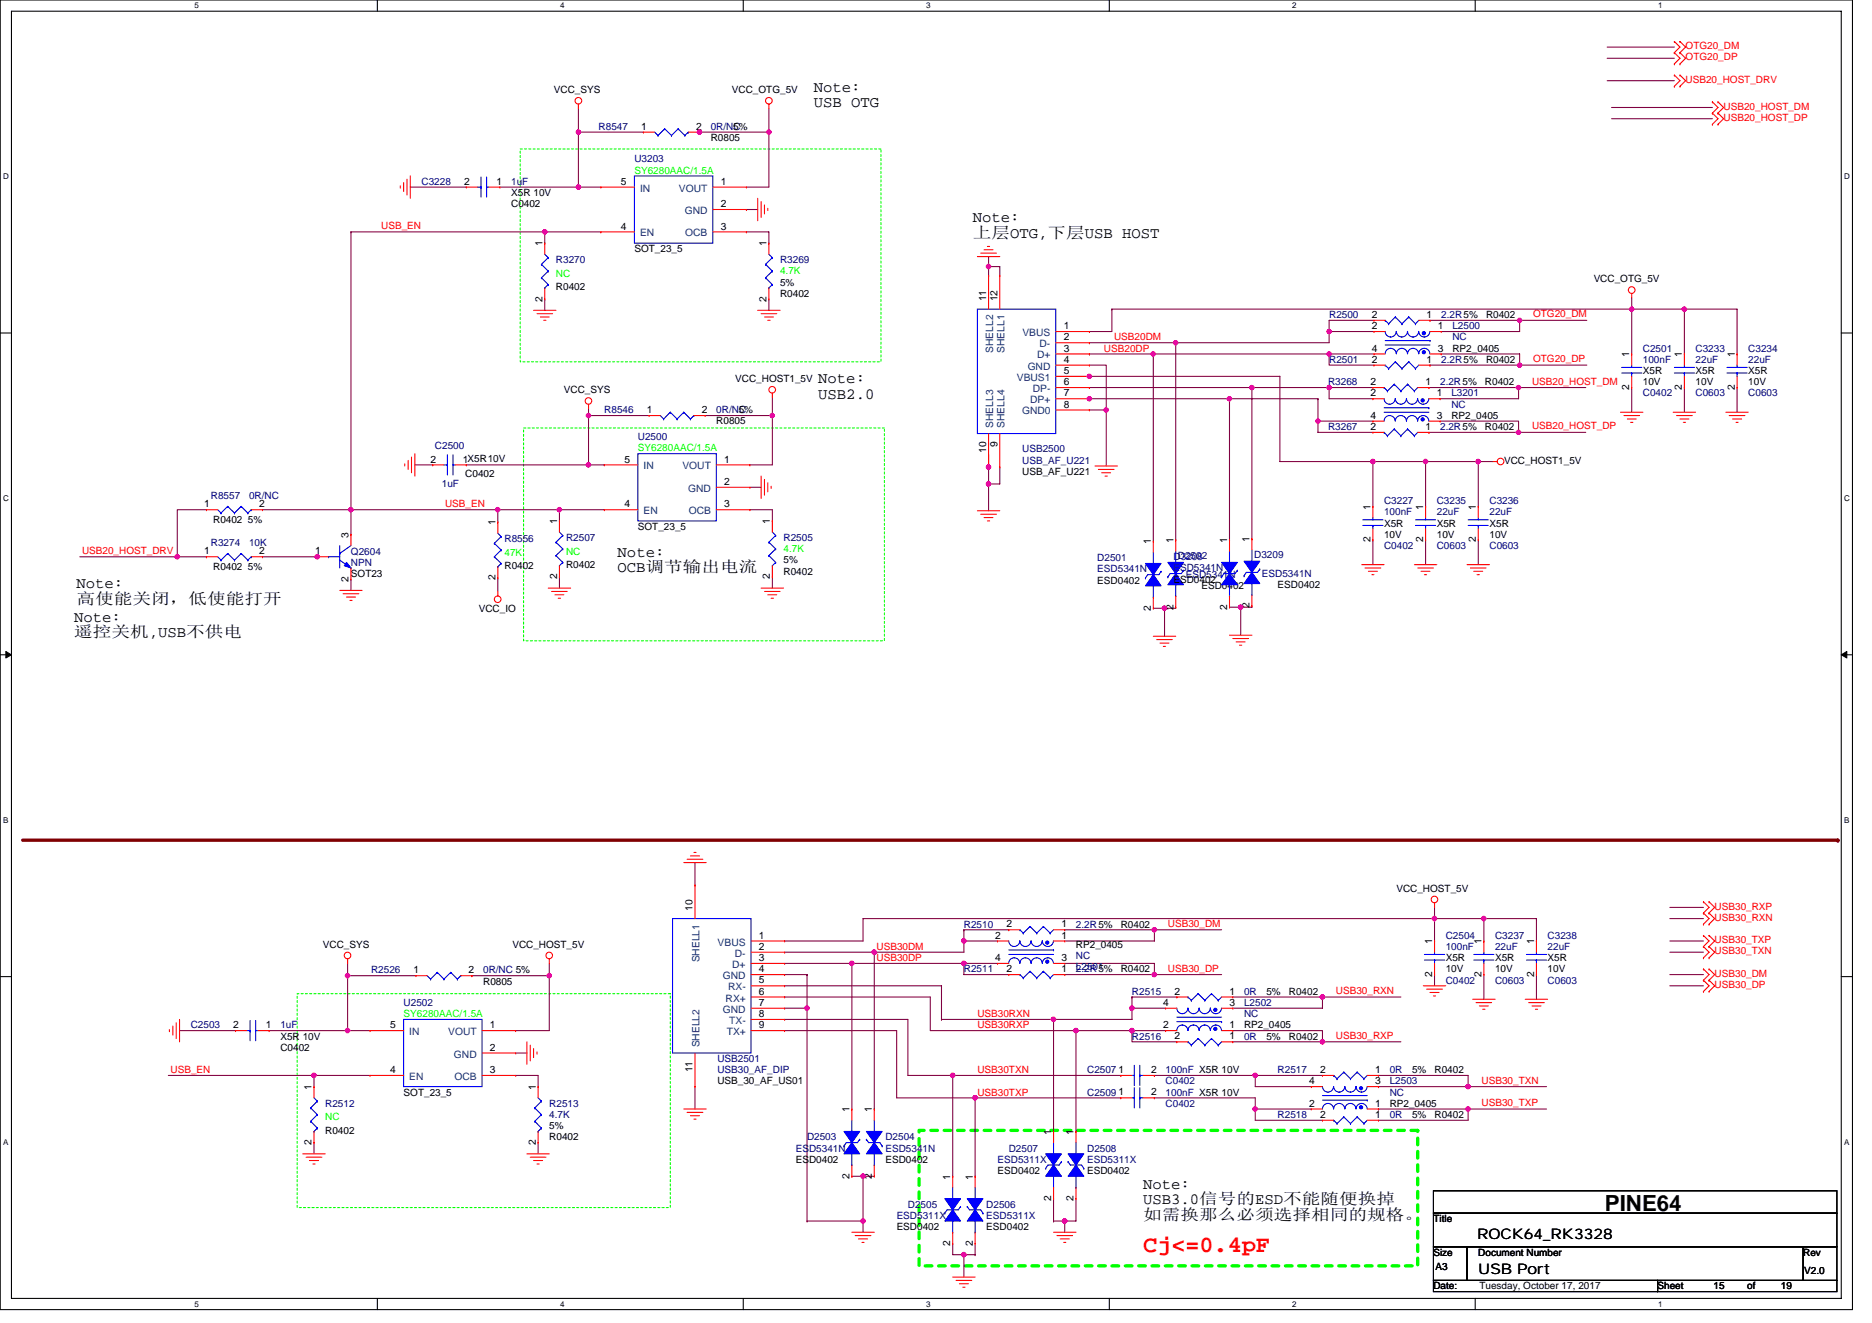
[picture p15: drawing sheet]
<svg xmlns="http://www.w3.org/2000/svg" width="297mm" height="210mm" viewBox="0 0 297 210" stroke-linecap="round" stroke-linejoin="round" font-family="sans-serif">
<defs><g id="words">
<text font-size="3.7" fill="#f00" x="181.4" y="198.7">Cj&lt;=0.4pF</text>
<text font-size="3.5" x="254.7" y="192.3">PINE64</text>
<g font-size="2.5">
<text x="129.1" y="14.6">Note:</text>
<text x="129.1" y="17.1">USB OTG</text>
<text x="154.4" y="35.2">Note:</text>
<text x="154.4" y="37.7">上层OTG,下层USB HOST</text>
<text x="129.8" y="60.8">Note:</text>
<text x="129.8" y="63.3">USB2.0</text>
<text x="98" y="88.4">Note:</text>
<text x="12.1" y="93.4">Note:</text>
<text x="12.1" y="95.8">高使能关闭，低使能打开</text>
<text x="98" y="90.8">OCB调节输出电流</text>
<text x="11.8" y="98.7">Note:</text>
<text x="11.8" y="101.2">遥控关机,USB不供电</text>
<text x="181.4" y="188.7">Note:</text>
<text x="181.4" y="191.1">USB3.0信号的ESD不能随便换掉</text>
<text x="181.4" y="193.6">如需换那么必须选择相同的规格。</text>
</g>
<g font-size="2.3">
<text x="234.4" y="196.7">ROCK64_RK3328</text>
<text x="234.6" y="202.2">USB Port</text>
</g>
<g font-size="1.6" fill="#f00">
<text x="267.5" y="9.6">OTG20_DP</text>
<text x="267.5" y="7.8">OTG20_DM</text>
<text x="267.5" y="13.1">USB20_HOST_DRV</text>
<text x="273.5" y="17.4">USB20_HOST_DM</text>
<text x="273.5" y="19.2">USB20_HOST_DP</text>
<text x="60.5" y="36.3">USB_EN</text>
<text x="243.3" y="50.4">OTG20_DM</text>
<text x="175.2" y="55.8">USB20DP</text>
<text x="176.8" y="54">USB20DM</text>
<text x="243.3" y="57.5">OTG20_DP</text>
<text x="243.1" y="61">USB20_HOST_DM</text>
<text x="243.1" y="68.2">USB20_HOST_DP</text>
<text x="70.6" y="80.4">USB_EN</text>
<text x="13" y="87.9">USB20_HOST_DRV</text>
<text x="185.3" y="147.1">USB30_DM</text>
<text x="272.1" y="149.7">USB30_TXP</text>
<text x="272.1" y="144.4">USB30_RXP</text>
<text x="272.1" y="146.2">USB30_RXN</text>
<text x="139.1" y="152.5">USB30DP</text>
<text x="139.1" y="150.8">USB30DM</text>
<text x="185.3" y="154.2">USB30_DP</text>
<text x="272.1" y="155">USB30_DM</text>
<text x="272.1" y="151.5">USB30_TXN</text>
<text x="155.1" y="161.4">USB30RXN</text>
<text x="212" y="157.8">USB30_RXN</text>
<text x="272.1" y="156.8">USB30_DP</text>
<text x="155.1" y="163.2">USB30RXP</text>
<text x="212" y="164.9">USB30_RXP</text>
<text x="27.1" y="170.2">USB_EN</text>
<text x="155.1" y="173.9">USB30TXP</text>
<text x="155.1" y="170.3">USB30TXN</text>
<text x="235.1" y="172">USB30_TXN</text>
<text x="235.1" y="175.6">USB30_TXP</text>
</g>
<g font-size="1.6">
<text x="87.9" y="14.8">VCC_SYS</text>
<text x="116.1" y="14.8">VCC_OTG_5V</text>
<text x="101.7" y="20.6">1</text>
<text x="110.5" y="20.6">2</text>
<text x="112.8" y="22.4">R0805</text>
<text x="116.3" y="20.6">5%</text>
<text x="73.6" y="29.3">2</text>
<text x="78.8" y="29.3">1</text>
<text x="98.5" y="29.3">5</text>
<text x="114.4" y="29.3">1</text>
<text x="81.1" y="32.9">C0402</text>
<text x="81.1" y="31.1">X5R 10V</text>
<text x="114.4" y="32.9">2</text>
<text x="86.1" y="39.1" transform="rotate(-90 86.1 39.1)">1</text>
<text x="98.5" y="36.4">4</text>
<text x="100.7" y="40">SOT_23_5</text>
<text x="114.4" y="36.4">3</text>
<text x="121.6" y="39.1" transform="rotate(-90 121.6 39.1)">1</text>
<text x="86.1" y="47.9" transform="rotate(-90 86.1 47.9)">2</text>
<text x="88.2" y="46">R0402</text>
<text x="121.6" y="47.9" transform="rotate(-90 121.6 47.9)">2</text>
<text x="123.8" y="47.1">R0402</text>
<text x="123.8" y="45.3">5%</text>
<text x="156.5" y="47.8" transform="rotate(-90 156.5 47.8)">11</text>
<text x="158.3" y="47.8" transform="rotate(-90 158.3 47.8)">12</text>
<text x="252.9" y="44.8">VCC_OTG_5V</text>
<text x="168.8" y="52.2">1</text>
<text x="217.7" y="52.2">2</text>
<text x="217.7" y="50.5">2</text>
<text x="226.4" y="50.5">1</text>
<text x="228.2" y="52.2">1</text>
<text x="235.8" y="50.5">R0402</text>
<text x="168.8" y="57.6">4</text>
<text x="168.8" y="55.8">3</text>
<text x="168.8" y="59.4">5</text>
<text x="168.8" y="54">2</text>
<text x="217.7" y="55.8">4</text>
<text x="217.7" y="57.6">2</text>
<text x="226.4" y="57.6">1</text>
<text x="228.2" y="55.8">3</text>
<text x="230.5" y="55.8">RP2_0405</text>
<text x="235.8" y="57.6">R0402</text>
<text x="258.5" y="56.7" transform="rotate(-90 258.5 56.7)">1</text>
<text x="260.7" y="59.4">X5R</text>
<text x="266.9" y="56.7" transform="rotate(-90 266.9 56.7)">1</text>
<text x="269" y="59.4">X5R</text>
<text x="275.2" y="56.7" transform="rotate(-90 275.2 56.7)">1</text>
<text x="277.4" y="59.4">X5R</text>
<text x="89.5" y="62.4">VCC_SYS</text>
<text x="102.6" y="65.6">1</text>
<text x="111.4" y="65.6">2</text>
<text x="116.7" y="60.6">VCC_HOST1_5V</text>
<text x="117.2" y="65.6">5%</text>
<text x="168.8" y="64.7">8</text>
<text x="168.8" y="61.1">6</text>
<text x="168.8" y="62.9">7</text>
<text x="217.5" y="62.9">2</text>
<text x="217.5" y="61.1">2</text>
<text x="226.2" y="61.1">1</text>
<text x="228" y="62.9">1</text>
<text x="235.6" y="61.2">R0402</text>
<text x="258.5" y="61.9" transform="rotate(-90 258.5 61.9)">2</text>
<text x="260.7" y="61.2">10V</text>
<text x="266.9" y="61.9" transform="rotate(-90 266.9 61.9)">2</text>
<text x="269" y="61.2">10V</text>
<text x="275.2" y="61.9" transform="rotate(-90 275.2 61.9)">2</text>
<text x="277.4" y="61.2">10V</text>
<text x="113.7" y="67.4">R0805</text>
<text x="156.5" y="71.9" transform="rotate(-90 156.5 71.9)">10</text>
<text x="158.3" y="71" transform="rotate(-90 158.3 71)">9</text>
<text x="217.5" y="68.2">2</text>
<text x="217.5" y="66.5">4</text>
<text x="226.2" y="68.2">1</text>
<text x="228" y="66.5">3</text>
<text x="230.3" y="66.5">RP2_0405</text>
<text x="235.6" y="68.3">R0402</text>
<text x="68.3" y="73.4">2</text>
<text x="73.5" y="73.4">1X5R10V</text>
<text x="73.8" y="75.7">C0402</text>
<text x="99.1" y="73.4">5</text>
<text x="114.9" y="73.4">1</text>
<text x="114.9" y="77">2</text>
<text x="162.2" y="75.4">USB_AF_U221</text>
<text x="238.7" y="73.6">VCC_HOST1_5V</text>
<text x="32.4" y="80.5">1</text>
<text x="33.8" y="83">R0402 5%</text>
<text x="41.1" y="80.5">2</text>
<text x="78.6" y="83.4" transform="rotate(-90 78.6 83.4)">1</text>
<text x="88.4" y="83.2" transform="rotate(-90 88.4 83.2)">1</text>
<text x="99.1" y="80.5">4</text>
<text x="114.9" y="80.5">3</text>
<text x="122.2" y="83.2" transform="rotate(-90 122.2 83.2)">1</text>
<text x="217.5" y="80.9" transform="rotate(-90 217.5 80.9)">1</text>
<text x="219.6" y="83.6">X5R</text>
<text x="225.8" y="80.9" transform="rotate(-90 225.8 80.9)">1</text>
<text x="228" y="83.6">X5R</text>
<text x="234.2" y="80.9" transform="rotate(-90 234.2 80.9)">1</text>
<text x="236.3" y="83.6">X5R</text>
<text x="32.4" y="88">1</text>
<text x="41.1" y="88">2</text>
<text x="50" y="88">1</text>
<text x="55.3" y="85.3" transform="rotate(-90 55.3 85.3)">3</text>
<text x="101.2" y="84.1">SOT_23_5</text>
<text x="124.3" y="89.4">5%</text>
<text x="182.6" y="86.4" transform="rotate(-90 182.6 86.4)">1</text>
<text x="186.2" y="86.2" transform="rotate(-90 186.2 86.2)">1</text>
<text x="194.7" y="86.2" transform="rotate(-90 194.7 86.2)">1</text>
<text x="198.3" y="86" transform="rotate(-90 198.3 86)">1</text>
<text x="217.5" y="86.1" transform="rotate(-90 217.5 86.1)">2</text>
<text x="219.6" y="85.3">10V</text>
<text x="225.8" y="86.1" transform="rotate(-90 225.8 86.1)">2</text>
<text x="228" y="85.3">10V</text>
<text x="234.2" y="86.1" transform="rotate(-90 234.2 86.1)">2</text>
<text x="236.3" y="85.3">10V</text>
<text x="33.8" y="90.5">R0402 5%</text>
<text x="55.3" y="92.3" transform="rotate(-90 55.3 92.3)">2</text>
<text x="55.7" y="91.6">SOT23</text>
<text x="78.6" y="92.1" transform="rotate(-90 78.6 92.1)">2</text>
<text x="80" y="90.3">R0402</text>
<text x="88.4" y="91.9" transform="rotate(-90 88.4 91.9)">2</text>
<text x="89.8" y="90.1">R0402</text>
<text x="122.2" y="91.9" transform="rotate(-90 122.2 91.9)">2</text>
<text x="124.3" y="91.2">R0402</text>
<text x="174.1" y="92.6">ESD0402</text>
<text x="186.2" y="92.5">ESD0402</text>
<text x="190.6" y="93.5">ESD0402</text>
<text x="202.7" y="93.3">ESD0402</text>
<text x="76" y="97.1">VCC_IO</text>
<text x="182.6" y="96.9" transform="rotate(-90 182.6 96.9)">2</text>
<text x="186.2" y="96.8" transform="rotate(-90 186.2 96.8)">2</text>
<text x="194.7" y="96.8" transform="rotate(-90 194.7 96.8)">2</text>
<text x="198.3" y="96.6" transform="rotate(-90 198.3 96.6)">2</text>
<text x="221.6" y="141.5">VCC_HOST_5V</text>
<text x="109.9" y="144.5" transform="rotate(-90 109.9 144.5)">10</text>
<text x="120.4" y="149">1</text>
<text x="157.9" y="149">2</text>
<text x="159.7" y="147.2">2</text>
<text x="168.4" y="147.2">1</text>
<text x="168.4" y="149">1</text>
<text x="177.8" y="147.2">R0402</text>
<text x="227.2" y="149.9" transform="rotate(-90 227.2 149.9)">1</text>
<text x="235.1" y="149.9" transform="rotate(-90 235.1 149.9)">1</text>
<text x="243.4" y="149.9" transform="rotate(-90 243.4 149.9)">1</text>
<text x="51.2" y="150.4">VCC_SYS</text>
<text x="65.6" y="154.5">1</text>
<text x="74.4" y="154.5">2</text>
<text x="81.3" y="150.4">VCC_HOST_5V</text>
<text x="120.4" y="150.7">2</text>
<text x="120.4" y="154.3">4</text>
<text x="120.4" y="152.5">3</text>
<text x="157.9" y="152.5">4</text>
<text x="159.7" y="154.3">2</text>
<text x="168.4" y="152.5">3</text>
<text x="168.4" y="154.3">1</text>
<text x="170.7" y="150.4">RP2_0405</text>
<text x="177.8" y="154.3">R0402</text>
<text x="227.2" y="155.1" transform="rotate(-90 227.2 155.1)">2</text>
<text x="229.4" y="152.5">X5R</text>
<text x="229.4" y="154.3">10V</text>
<text x="235.1" y="155.1" transform="rotate(-90 235.1 155.1)">2</text>
<text x="237.2" y="152.5">X5R</text>
<text x="237.2" y="154.3">10V</text>
<text x="243.4" y="155.1" transform="rotate(-90 243.4 155.1)">2</text>
<text x="245.6" y="152.5">X5R</text>
<text x="245.6" y="154.3">10V</text>
<text x="76.7" y="156.3">R0805</text>
<text x="120.4" y="161.4">8</text>
<text x="120.4" y="159.6">7</text>
<text x="120.4" y="156.1">5</text>
<text x="120.4" y="157.9">6</text>
<text x="184.6" y="159.6">4</text>
<text x="186.4" y="157.9">2</text>
<text x="195.1" y="159.6">3</text>
<text x="195.1" y="157.9">1</text>
<text x="201" y="157.9">5%</text>
<text x="204.5" y="157.9">R0402</text>
<text x="37" y="163.2">2</text>
<text x="42.2" y="163.2">1</text>
<text x="44.5" y="166.8">C0402</text>
<text x="44.5" y="165">X5R 10V</text>
<text x="61.9" y="163.2">5</text>
<text x="77.7" y="166.8">2</text>
<text x="77.7" y="163.2">1</text>
<text x="120.4" y="163.2">9</text>
<text x="184.6" y="163.2">2</text>
<text x="186.4" y="165">2</text>
<text x="195.1" y="165">1</text>
<text x="195.1" y="163.2">1</text>
<text x="197.4" y="163.2">RP2_0405</text>
<text x="201" y="165">5%</text>
<text x="204.5" y="165">R0402</text>
<text x="49.4" y="173" transform="rotate(-90 49.4 173)">1</text>
<text x="61.9" y="170.3">4</text>
<text x="64" y="173.9">SOT_23_5</text>
<text x="77.7" y="170.3">3</text>
<text x="85" y="173" transform="rotate(-90 85 173)">1</text>
<text x="109.9" y="170.2" transform="rotate(-90 109.9 170.2)">11</text>
<text x="113.8" y="172.1">USB_30_AF_US01</text>
<text x="177.5" y="173.9">1</text>
<text x="177.5" y="170.3">1</text>
<text x="182.6" y="173.9">2</text>
<text x="182.6" y="170.3">2</text>
<text x="207.7" y="172.1">4</text>
<text x="209.5" y="170.3">2</text>
<text x="218.2" y="172.1">3</text>
<text x="218.2" y="170.3">1</text>
<text x="224.1" y="170.3">5%</text>
<text x="227.6" y="170.3">R0402</text>
<text x="51.6" y="179.9">R0402</text>
<text x="87.2" y="179.2">5%</text>
<text x="134.8" y="176.6" transform="rotate(-90 134.8 176.6)">1</text>
<text x="138.3" y="176.6" transform="rotate(-90 138.3 176.6)">1</text>
<text x="207.7" y="175.6">2</text>
<text x="209.5" y="177.4">2</text>
<text x="218.2" y="175.6">1</text>
<text x="218.2" y="177.4">1</text>
<text x="220.5" y="175.7">RP2_0405</text>
<text x="224.1" y="177.4">5%</text>
<text x="227.6" y="177.4">R0402</text>
<text x="49.4" y="181.7" transform="rotate(-90 49.4 181.7)">2</text>
<text x="85" y="181.7" transform="rotate(-90 85 181.7)">2</text>
<text x="87.2" y="181">R0402</text>
<text x="126.3" y="184.6">ESD0402</text>
<text x="140.5" y="184.6">ESD0402</text>
<text x="166.8" y="180.1" transform="rotate(-90 166.8 180.1)">1</text>
<text x="170.3" y="180.1" transform="rotate(-90 170.3 180.1)">1</text>
<text x="134.8" y="187.1" transform="rotate(-90 134.8 187.1)">2</text>
<text x="138.3" y="187.1" transform="rotate(-90 138.3 187.1)">2</text>
<text x="150.8" y="187.2" transform="rotate(-90 150.8 187.2)">1</text>
<text x="154.3" y="187.2" transform="rotate(-90 154.3 187.2)">1</text>
<text x="158.3" y="186.3">ESD0402</text>
<text x="166.8" y="190.6" transform="rotate(-90 166.8 190.6)">2</text>
<text x="170.3" y="190.6" transform="rotate(-90 170.3 190.6)">2</text>
<text x="172.5" y="186.3">ESD0402</text>
<text x="142.3" y="195.2">ESD0402</text>
<text x="150.8" y="197.7" transform="rotate(-90 150.8 197.7)">2</text>
<text x="154.3" y="197.7" transform="rotate(-90 154.3 197.7)">2</text>
<text x="156.5" y="195.2">ESD0402</text>
<text x="227.5" y="194">Title</text>
<text x="227.5" y="199.3">Size</text>
<text x="227.8" y="201.6">A3</text>
<text x="234.6" y="199.3">Document Number</text>
<text x="286.1" y="199.3">Rev</text>
<text x="286.3" y="202.2">V2.0</text>
<text x="227.5" y="204.6">Date:</text>
<text x="234.7" y="204.6">Tuesday, October 17, 2017</text>
<text x="263" y="204.6">Sheet</text>
<text x="271.9" y="204.6">15</text>
<text x="277.2" y="204.6">of</text>
<text x="282.6" y="204.6">19</text>
</g>
<g font-size="1.6" fill="#000080">
<text x="95" y="20.6">R8547</text>
<text x="112.8" y="20.6">0R/NC</text>
<text x="66.9" y="29.3">C3228</text>
<text x="81.1" y="29.3">1uF</text>
<text x="100.7" y="25.8">U3203</text>
<text x="88.2" y="41.8">R3270</text>
<text x="123.8" y="41.8">R3269</text>
<text x="210.9" y="50.5">R2500</text>
<text x="228.7" y="50.5">2.2R5%</text>
<text x="230.5" y="52.3">L2500</text>
<text x="210.9" y="57.6">R2501</text>
<text x="228.7" y="57.6">2.2R5%</text>
<text x="230.5" y="54">NC</text>
<text x="260.7" y="55.8">C2501</text>
<text x="260.7" y="57.6">100nF</text>
<text x="269" y="55.8">C3233</text>
<text x="269" y="57.6">22uF</text>
<text x="277.4" y="55.8">C3234</text>
<text x="277.4" y="57.6">22uF</text>
<text x="95.9" y="65.6">R8546</text>
<text x="113.7" y="65.6">0R/NC</text>
<text x="210.7" y="61.2">R3268</text>
<text x="228.5" y="61.2">2.2R5%</text>
<text x="230.3" y="62.9">L3201</text>
<text x="230.3" y="64.7">NC</text>
<text x="260.7" y="62.9">C0402</text>
<text x="269" y="62.9">C0603</text>
<text x="277.4" y="62.9">C0603</text>
<text x="69" y="71.3">C2500</text>
<text x="101.2" y="69.9">U2500</text>
<text x="162.2" y="71.8">USB2500</text>
<text x="210.7" y="68.3">R3267</text>
<text x="228.5" y="68.3">2.2R5%</text>
<text x="70.1" y="77.3">1uF</text>
<text x="162.2" y="73.6">USB_AF_U221</text>
<text x="33.5" y="79.1">R8557</text>
<text x="39.5" y="79.1">0R/NC</text>
<text x="219.6" y="80">C3227</text>
<text x="219.6" y="81.8">100nF</text>
<text x="228" y="80">C3235</text>
<text x="228" y="81.8">22uF</text>
<text x="236.3" y="80">C3236</text>
<text x="236.3" y="81.8">22uF</text>
<text x="33.5" y="86.6">R3274</text>
<text x="39.5" y="86.6">10K</text>
<text x="55.7" y="88">Q2604</text>
<text x="55.7" y="89.8">NPN</text>
<text x="80" y="86">R8556</text>
<text x="89.8" y="85.9">R2507</text>
<text x="124.3" y="85.9">R2505</text>
<text x="174.1" y="89.1">D2501</text>
<text x="186.2" y="88.9">D3208</text>
<text x="186.9" y="88.7">D2502</text>
<text x="199" y="88.5">D3209</text>
<text x="219.6" y="87.1">C0402</text>
<text x="228" y="87.1">C0603</text>
<text x="236.3" y="87.1">C0603</text>
<text x="174.1" y="90.8">ESD5341N</text>
<text x="186.2" y="90.7">ESD5341N</text>
<text x="188.1" y="91.7">ESD5341N</text>
<text x="200.2" y="91.6">ESD5341N</text>
<text x="152.9" y="147.2">R2510</text>
<text x="170.7" y="147.2">2.2R5%</text>
<text x="229.4" y="149">C2504</text>
<text x="237.2" y="149">C3237</text>
<text x="245.6" y="149">C3238</text>
<text x="58.9" y="154.5">R2526</text>
<text x="76.7" y="154.5">0R/NC 5%</text>
<text x="152.9" y="154.3">R2511</text>
<text x="170.7" y="154.3">2.2R5%</text>
<text x="170.7" y="154">L2501</text>
<text x="170.7" y="152.2">NC</text>
<text x="229.4" y="150.8">100nF</text>
<text x="237.2" y="150.8">22uF</text>
<text x="245.6" y="150.8">22uF</text>
<text x="64" y="159.7">U2502</text>
<text x="179.6" y="157.9">R2515</text>
<text x="197.4" y="157.9">0R</text>
<text x="197.4" y="159.7">L2502</text>
<text x="197.4" y="161.4">NC</text>
<text x="229.4" y="156.1">C0402</text>
<text x="237.2" y="156.1">C0603</text>
<text x="245.6" y="156.1">C0603</text>
<text x="30.3" y="163.2">C2503</text>
<text x="44.5" y="163.2">1uF</text>
<text x="179.6" y="165">R2516</text>
<text x="197.4" y="165">0R</text>
<text x="113.8" y="168.6">USB2501</text>
<text x="113.8" y="170.3">USB30_AF_DIP</text>
<text x="172.5" y="173.9">C2509</text>
<text x="172.5" y="170.3">C2507</text>
<text x="184.9" y="173.9">100nF X5R 10V</text>
<text x="184.9" y="170.3">100nF X5R 10V</text>
<text x="185" y="172.1">C0402</text>
<text x="202.7" y="170.3">R2517</text>
<text x="220.5" y="170.3">0R</text>
<text x="220.5" y="172.1">L2503</text>
<text x="220.5" y="173.9">NC</text>
<text x="51.6" y="175.7">R2512</text>
<text x="87.2" y="175.7">R2513</text>
<text x="87.2" y="177.4">4.7K</text>
<text x="185" y="175.7">C0402</text>
<text x="202.7" y="177.4">R2518</text>
<text x="220.5" y="177.4">0R</text>
<text x="126.3" y="182.8">ESD5341N</text>
<text x="128.1" y="181">D2503</text>
<text x="140.5" y="181">D2504</text>
<text x="140.5" y="182.8">ESD5341N</text>
<text x="158.3" y="184.6">ESD5311X</text>
<text x="160.1" y="182.8">D2507</text>
<text x="172.5" y="182.8">D2508</text>
<text x="172.5" y="184.6">ESD5311X</text>
<text x="144.1" y="191.7">D2505</text>
<text x="156.5" y="191.7">D2506</text>
<text x="142.3" y="193.4">ESD5311X</text>
<text x="156.5" y="193.4">ESD5311X</text>
</g>
<g font-size="1.6" fill="#0f0">
<text x="100.7" y="27.6">SY6280AAC/1.5A</text>
<text x="88.2" y="43.9">NC</text>
<text x="123.8" y="43.6">4.7K</text>
<text x="101.2" y="71.6">SY6280AAC/1.5A</text>
<text x="80" y="88.2">47K</text>
<text x="89.8" y="88">NC</text>
<text x="124.3" y="87.7">4.7K</text>
<text x="64" y="161.4">SY6280AAC/1.5A</text>
<text x="51.6" y="177.8">NC</text>
</g>
<g font-size="1.6" fill="#004080">
<text x="101.6" y="30.4">IN</text>
<text x="107.7" y="30.4">VOUT</text>
<text x="108.6" y="34">GND</text>
<text x="101.6" y="37.5">EN</text>
<text x="108.7" y="37.5">OCB</text>
<text x="162.2" y="53.3">VBUS</text>
<text x="157.6" y="56" transform="rotate(-90 157.6 56)">SHELL2</text>
<text x="159.4" y="56" transform="rotate(-90 159.4 56)">SHELL1</text>
<text x="163.1" y="58.7">GND</text>
<text x="164.5" y="56.9">D+</text>
<text x="164.9" y="55.1">D-</text>
<text x="161.4" y="60.5">VBUS1</text>
<text x="162.2" y="65.8">GND0</text>
<text x="163.5" y="64">DP+</text>
<text x="163.9" y="62.2">DP-</text>
<text x="157.6" y="67.9" transform="rotate(-90 157.6 67.9)">SHELL3</text>
<text x="159.4" y="67.9" transform="rotate(-90 159.4 67.9)">SHELL4</text>
<text x="102.1" y="74.5">IN</text>
<text x="108.3" y="74.5">VOUT</text>
<text x="102.1" y="81.6">EN</text>
<text x="109.2" y="78.1">GND</text>
<text x="109.3" y="81.6">OCB</text>
<text x="111" y="152.8" transform="rotate(-90 111 152.8)">SHELL1</text>
<text x="113.9" y="150.1">VBUS</text>
<text x="114.7" y="155.4">GND</text>
<text x="116.2" y="153.6">D+</text>
<text x="116.6" y="151.8">D-</text>
<text x="114.7" y="160.7">GND</text>
<text x="115.1" y="159">RX+</text>
<text x="115.5" y="157.2">RX-</text>
<text x="64.9" y="164.3">IN</text>
<text x="71.1" y="164.3">VOUT</text>
<text x="72" y="167.9">GND</text>
<text x="111" y="166.2" transform="rotate(-90 111 166.2)">SHELL2</text>
<text x="115.3" y="164.3">TX+</text>
<text x="115.7" y="162.5">TX-</text>
<text x="64.9" y="171.4">EN</text>
<text x="72.1" y="171.4">OCB</text>
</g>
<g font-size="1.3">
<text x="30.8" y="1.3">5</text>
<text x="88.9" y="1.3">4</text>
<text x="147" y="1.3">3</text>
<text x="205" y="1.3">2</text>
<text x="263.1" y="1.3">1</text>
<text x=".5" y="28.4">D</text>
<text x="292.6" y="28.4">D</text>
<text x=".5" y="79.5">C</text>
<text x="292.6" y="79.5">C</text>
<text x=".5" y="130.6">B</text>
<text x="292.6" y="130.6">B</text>
<text x=".5" y="181.7">A</text>
<text x="292.6" y="181.7">A</text>
<text x="30.8" y="207.4">5</text>
<text x="88.9" y="207.4">4</text>
<text x="147" y="207.4">3</text>
<text x="205" y="207.4">2</text>
<text x="263.1" y="207.4">1</text>
</g>
</g></defs>
<path d="M0 0h293.9v207.9h-293.9zM1.8 1.8h290.4v204.3h-290.4z" fill="none" stroke="#000" stroke-width=".17"/>
<g fill="#fff">
<path d="M30.8 .2h.7v1.4h-.7z"/>
<path d="M30.8 206.3h.7v1.4h-.7z"/>
</g>
<path d="M59.9 0v1.8M59.9 206.1v1.8" fill="none" stroke="#000" stroke-width=".17"/>
<g fill="#fff">
<path d="M88.9 .2h.7v1.4h-.7z"/>
<path d="M88.9 206.3h.7v1.4h-.7z"/>
</g>
<path d="M117.9 0v1.8M117.9 206.1v1.8" fill="none" stroke="#000" stroke-width=".17"/>
<g fill="#fff">
<path d="M147 .2h.7v1.4h-.7z"/>
<path d="M147 206.3h.7v1.4h-.7z"/>
</g>
<path d="M176 0v1.8M176 206.1v1.8" fill="none" stroke="#000" stroke-width=".17"/>
<g fill="#fff">
<path d="M205 .2h.7v1.4h-.7z"/>
<path d="M205 206.3h.7v1.4h-.7z"/>
</g>
<path d="M234.1 0v1.8M234.1 206.1v1.8" fill="none" stroke="#000" stroke-width=".17"/>
<g fill="#fff">
<path d="M263.1 .2h.7v1.4h-.7z"/>
<path d="M263.1 206.3h.7v1.4h-.7z"/>
<path d="M.5 27.3h.9v1.4h-.9z"/>
<path d="M292.6 27.3h.9v1.4h-.9z"/>
<path d="M.5 78.4h.9v1.4h-.9z"/>
<path d="M292.6 78.4h.9v1.4h-.9z"/>
</g>
<path d="M0 52.9h1.8M292.2 52.9h1.7" fill="none" stroke="#000" stroke-width=".17"/>
<g fill="#fff">
<path d="M.5 129.5h.8v1.4h-.8z"/>
<path d="M292.6 129.5h.9v1.4h-.9z"/>
</g>
<path d="M0 103.9h1.8M292.2 103.9h1.7" fill="none" stroke="#000" stroke-width=".17"/>
<path d="M.9 103.4l.9 .5-.9 .5zM292.2 103.9l.8-.5v1z" fill="#000" stroke="#000" stroke-width=".16"/>
<g fill="#fff">
<path d="M.5 180.5h.8v1.4h-.8z"/>
<path d="M292.6 180.5h.9v1.4h-.9z"/>
</g>
<path d="M0 155h1.8M292.2 155h1.7M227.5 197.9h5.3v5.3h-5.3zM227.5 189h64v3.6h-64zM227.5 192.6h64v5.3h-64zM232.8 197.9h53.3v5.3h-53.3zM286.1 197.9h5.4v5.3h-5.4zM227.5 203.2h35.5v1.8h-35.5zM263 203.2h28.5v1.8h-28.5z" fill="none" stroke="#000" stroke-width=".17"/>
<path d="M3.6 133.3h288M291.6 133.3h.1" fill="none" stroke="#800000" stroke-width=".53"/>
<path d="M145.8 179.4h79.2v21.5h-79.2z" fill="none" stroke="#0f0" stroke-width=".53" stroke-dasharray="1.1 1.1"/>
<path d="M82.5 23.6h57.3v33.8h-57.3zM83.1 67.9h57.2v33.8h-57.2zM47.2 157.7h59.2v34h-59.2z" fill="none" stroke="#0f0" stroke-width=".17" stroke-dasharray=".3 .3"/>
<g fill="none" stroke="#800040" stroke-width=".17">
<path d="M91.8 17.3v3.7M122 17.3v3.7M255 7.5h10.7M255 9.2h10.7M255 12.8h10.7M255.7 18.8h16M255.7 17.1h16M55.7 36.8h.1M55.7 36.8v44.1M55.7 36.8h30.7M65.1 29.7h8.9M79.3 29.7h12.5"/>
<path d="M86.4 36.8v1.8M86.4 36.8h8.9M91.8 29.7h3.5M91.8 21h10.3M91.8 21h.1M91.8 21v8.7M110.8 21h.2M111 21h.1M111 21h11M118.4 36.8h3.6v1.8M118.4 33.3h1.8M122 21v8.7h-3.6"/>
<path d="M122 21h.1M86.4 47.5v1.8M122 47.5v1.8M156.9 40.7h.1M156.9 42.3h1.7v1.4M156.9 42.3v1.4M156.9 40.7v1.6M172.7 59.7h.2M172.9 56.2h.1M172.9 54.4h.1M172.9 59.7h30.2v13.6h14.7M172.9 58h2.6v7.1"/>
<path d="M172.9 59.7h.1M172.9 56.2h38M172.9 54.4h13.7M176.4 49.1v3.5h-3.5M176.4 49.1h.1M176.4 49.1h82.5M183 56.2h.1M183 56.2v29.7M186.6 54.4v31.3M210.9 52.6h7.1M210.9 52.6h.1M210.9 56.2v1.8h7.1"/>
<path d="M210.9 56.2h7.1M210.9 52.6v1.8h-24.3M218 50.8h-7.1v1.8M226.9 50.8h.1M226.9 58h.1M226.9 50.8h24.9M226.9 58h24.9M228.7 56.2h12.4v1.8M241.1 50.8v1.8h-12.4M241.1 50.8h.1M241.1 58h.1M258.9 49.1v7.1"/>
<path d="M258.9 47.3v1.8M258.9 49.1h8.4M267.3 49.1h.1M267.3 49.1h8.3v7.1M267.3 49.1v7.1M65.8 73.8h2.9M74 73.8h19.4M93.4 64.9v1.1M93.4 73.8h.1M93.4 66h9.6M93.4 66h.1M93.4 73.8h2.5"/>
<path d="M93.4 66v7.8M111.9 66h10.7M119 77.3h1.8M122.6 66v7.8h-3.6M122.6 63.1v2.9M122.6 66h.1M156.9 72.2v1.9M156.9 76.8h.1M156.9 74.1h.1M156.9 74.1v7M158.6 74.1v2.7h-1.7M172.7 63.3h.2"/>
<path d="M172.9 61.5h.1M172.9 65.1h2.6M172.9 63.3h.1M172.9 61.5h38M172.9 63.3h22.2M175.5 65.1h.1M175.5 65.1v8.9M195.1 63.3v22.4M195.1 63.3h14M198.6 61.5v24M198.6 61.5h.1M209.1 66.8h8.7"/>
<path d="M209.1 66.8v1.8h8.7M209.1 63.3h.1M209.1 63.3v3.5M210.9 61.5v1.8h6.9M210.9 61.5h6.9M217.8 73.3v7.1M217.8 73.3h.1M217.8 73.3h8.4M226.2 73.3h8.4M226.2 73.3v7.1M226.7 61.5h.1M226.7 68.6h.1"/>
<path d="M226.7 61.5h24.9M226.7 68.6h24.9M228.5 66.8h12.5v1.8M234.6 73.3h.1M234.6 73.3h2.3M234.6 73.3v7.1M241 61.5h.1M241 61.5v1.8h-12.5M241 68.6h.1M258.9 61.5v3.9M267.3 61.5v3.9M275.6 61.5v3.9"/>
<path d="M12.7 88.4h15.4M28.1 88.4h.1M32.8 80.9h-4.7v7.5h4.7M32.8 88.4h.1M41.7 80.9h14M41.7 88.4h8.7M50.4 88.4h.1M55.7 80.9h.1M55.7 80.9v3.9M55.7 91.9v1.8M55.7 80.9h23.3M79 80.9v1.9"/>
<path d="M79 80.9h9.8M79 91.7v2.2M88.8 91.6v1.7M88.8 80.9v1.8M88.8 80.9h.1M88.8 80.9h7.1M119 80.9h3.6v1.8M122.6 91.6v1.7M183 96.5h1.8M184.8 96.5v4.5M184.8 96.5h.1M186.6 96.4v.1h-1.8"/>
<path d="M195.1 96.4h1.8M196.9 96.4v4.4M196.9 96.4h.1M198.6 96.2v.2h-1.7M217.8 85.7v3.9M226.2 85.7v3.9M234.6 85.7v3.9M110.3 136.9v3.6M55.2 152.9v2M55.2 154.9h10.8M55.2 154.9h.1M55.2 154.9v8.7"/>
<path d="M74.9 154.9h.1M74.9 154.9h12.3M87.2 154.9v8.7h-5.4M87.2 152.9v2M124.5 151.1h14.2M124.5 152.9h10.7M124.5 154.7h3.6M124.5 156.5h24.9v5.3M124.5 158.2h23.1v5.4h23.1M128.1 154.7h.1M128.1 154.7v5.3M135.2 152.9v23.1"/>
<path d="M135.2 152.9h.1M135.2 152.9h17.7M138.7 151.1v24.9M138.7 151.1h.1M152.9 147.6v1.8h5.4M152.9 147.6h.1M152.9 147.6h7.2M152.9 152.9h5.4M152.9 152.9v1.8h7.2M152.9 149.4v1.7h-14.2M168.9 147.6h14.3M168.9 154.7h14.3"/>
<path d="M168.9 152.9h14.3v1.8M179.6 158.2h7.1M179.6 158.2h.1M179.6 158.2v1.8M183.2 147.6v1.8h-14.3M183.2 147.6h.1M183.2 154.7h.1M183.2 147.6h10.6M183.2 154.7h10.6M195.6 158.2h14.2M209.8 158.2h.1M209.8 158.2v1.8h-14.2"/>
<path d="M209.8 158.2h12.5M227.6 145.8v3.6M227.6 145.8h-90.7v3.6h-12.4M227.6 144v1.8M227.6 145.8h.1M227.6 154.7v1.8M227.6 145.8h7.9M235.5 154.7v3.9M235.5 145.8v3.6M235.5 145.8h8.3M243.8 154.7v3.9M243.8 145.8v3.6"/>
<path d="M243.8 145.8h.1M265 154.7h5.3M265 156.5h5.3M265 145.8h5.3M265 144h5.3M265 151.1h5.3M265 149.4h5.3M26.7 170.7h23.1M28.5 163.6h8.9M42.7 163.6h12.5M49.8 170.7h.1M49.8 170.7v1.8"/>
<path d="M49.8 170.7h8.9M55.2 163.6h3.5M81.8 170.7h3.6v1.8M81.8 167.1h1.8M110.3 172.5v3.5M124.5 160h3.6M124.5 161.8h19.6v8.9h33.7M124.5 163.6h17.8v10.6h12.4M128.1 160v33.8M149.4 161.8h.1M149.4 161.8h17.8M151.2 170.7h.1"/>
<path d="M151.2 170.7v16M154.7 174.2h.1M154.7 174.2v12.5M154.7 174.2h23.1M167.2 161.8v17.8M170.7 163.6h.1M170.7 163.6v16M170.7 163.6h8.9M177.8 170.7h.1M179.6 160h5.4M179.6 163.6v1.8h7.1M179.6 163.6h.1"/>
<path d="M179.6 160v1.8h-12.4M179.6 163.6h5.4M183.2 174.2h16v1.8M183.2 170.7h.1M183.2 170.7h16M195.6 165.4h14.2M195.6 163.6h14.2v1.8M199.2 176h.1M199.2 176v1.8h10.6M199.2 170.7v1.8h8.9M199.2 170.7h10.6M199.2 176h8.9"/>
<path d="M209.8 165.4h.1M209.8 165.4h12.5M218.7 170.7h14.3v1.8M218.7 176h.1M218.7 172.5h.1M218.7 176h26.7M218.7 172.5h26.7M233 176v1.8h-14.3M233 172.5h.1M233 176h.1M49.8 181.4v1.7M85.4 181.4v1.7"/>
<path d="M128.1 193.8h.1M128.1 193.8h8.8M135.2 186.7h.1M135.2 186.7h1.7M136.9 193.8v1.8M136.9 186.7v7.1M136.9 186.7h1.8M151.2 197.4v1.7h1.7M152.9 199.1v3.6M152.9 199.1h1.8M154.7 197.4v1.7M154.7 199.1h.1"/>
<path d="M167.2 193.8h.1M167.2 190.2v3.6M167.2 193.8h1.7M168.9 193.8v1.8M170.7 190.2v3.6h-1.8"/>
</g>
<g fill="#f0f" stroke="#f0f" stroke-width=".17">
<circle cx="241.1" cy="50.8" r=".34"/>
<circle cx="241.1" cy="58" r=".34"/>
<circle cx="258.9" cy="49.1" r=".34"/>
<circle cx="49.8" cy="170.7" r=".35"/>
<circle cx="128" cy="160" r=".35"/>
<circle cx="227.6" cy="145.8" r=".35"/>
<circle cx="136.9" cy="193.8" r=".35"/>
<circle cx="267.3" cy="49.1" r=".35"/>
<circle cx="186.5" cy="54.4" r=".34"/>
<circle cx="55.1" cy="163.6" r=".35"/>
<circle cx="55.2" cy="154.9" r=".35"/>
<circle cx="87.2" cy="154.9" r=".35"/>
<circle cx="152.9" cy="149.3" r=".35"/>
<circle cx="183.2" cy="147.6" r=".35"/>
<circle cx="183.2" cy="154.7" r=".35"/>
<circle cx="210.9" cy="52.6" r=".34"/>
<circle cx="152.9" cy="152.9" r=".35"/>
<circle cx="135.2" cy="152.9" r=".35"/>
<circle cx="138.7" cy="151.1" r=".35"/>
<circle cx="170.7" cy="163.6" r=".35"/>
<circle cx="151.2" cy="170.7" r=".35"/>
<circle cx="154.7" cy="174.2" r=".35"/>
<circle cx="167.2" cy="161.8" r=".35"/>
<circle cx="199.2" cy="170.7" r=".35"/>
<circle cx="179.6" cy="163.6" r=".35"/>
<circle cx="179.6" cy="160" r=".35"/>
<circle cx="209.8" cy="158.2" r=".35"/>
<circle cx="209.8" cy="165.3" r=".35"/>
<circle cx="199.2" cy="176" r=".35"/>
<circle cx="232.9" cy="176" r=".35"/>
<circle cx="232.9" cy="172.5" r=".35"/>
<circle cx="184.8" cy="96.5" r=".34"/>
<circle cx="183" cy="56.2" r=".34"/>
<circle cx="210.9" cy="56.2" r=".34"/>
<circle cx="136.9" cy="186.7" r=".35"/>
<circle cx="152.9" cy="199.1" r=".35"/>
<circle cx="168.9" cy="193.8" r=".35"/>
<circle cx="241" cy="61.5" r=".35"/>
<circle cx="241" cy="68.6" r=".35"/>
<circle cx="198.6" cy="61.5" r=".35"/>
<circle cx="209.1" cy="66.8" r=".34"/>
<circle cx="196.9" cy="96.4" r=".35"/>
<circle cx="210.9" cy="61.5" r=".34"/>
<circle cx="175.5" cy="65.1" r=".35"/>
<circle cx="156.9" cy="76.8" r=".35"/>
<circle cx="156.9" cy="42.3" r=".35"/>
<circle cx="195.1" cy="63.3" r=".35"/>
<circle cx="172.9" cy="63.3" r=".35"/>
<circle cx="172.9" cy="59.7" r=".35"/>
<circle cx="156.9" cy="74.1" r=".35"/>
<circle cx="55.7" cy="80.9" r=".35"/>
<circle cx="86.4" cy="36.8" r=".34"/>
<circle cx="93.4" cy="73.8" r=".35"/>
<circle cx="88.7" cy="80.9" r=".34"/>
<circle cx="226.2" cy="73.2" r=".35"/>
<circle cx="217.8" cy="73.2" r=".35"/>
<circle cx="234.5" cy="73.2" r=".34"/>
<circle cx="235.4" cy="145.8" r=".34"/>
<circle cx="91.8" cy="29.7" r=".34"/>
<circle cx="91.8" cy="21" r=".34"/>
<circle cx="111" cy="21" r=".34"/>
<circle cx="122" cy="21" r=".34"/>
<circle cx="122.5" cy="66" r=".34"/>
<circle cx="93.4" cy="66" r=".35"/>
<circle cx="79" cy="80.9" r=".34"/>
<circle cx="28.1" cy="88.4" r=".35"/>
<circle cx="50.3" cy="88.4" r=".35"/>
</g>
<g fill="none" stroke="#f00" stroke-width=".17">
<path d="M91.8 16.5v.8M122 16.5v.8M265.7 10.1h.1M265.7 8.4h.1M265.7 6.6h.1M265.7 13.7h.1M265.7 11.9h.1M265.7 8.4l.9 .8-.9 .9M265.7 6.6l.9 .9-.9 .9M265.7 11.9l.9 .9-.9 .9M266.6 10.1h.1M266.6 8.4h.1"/>
<path d="M266.6 6.6h.1M266.6 13.7h.1M266.6 11.9h.1M266.6 8.4l.9 .8-.9 .9M266.6 6.6l.9 .9-.9 .9M266.6 11.9l.9 .9-.9 .9M271.7 17.9h.1M271.7 16.2h.1M271.7 19.7h.1M271.7 17.9l.9 .9-.9 .9M271.7 16.2l.9 .9-.9 .8M272.6 17.9h.1"/>
<path d="M272.6 16.2h.1M272.6 19.7h.1M272.6 17.9l.9 .9-.9 .9M272.6 16.2l.9 .9-.9 .8M63.5 29.5v.4M64 29v1.4M64.6 28.4v2.5M65.1 27.9v3.6M74 29.7h.1M74 29.7h1.8M77.6 29.7h1.7M79.3 29.7h.1"/>
<path d="M86.4 38.6h.1M86.4 38.6v1.8M95.3 36.8h.1M95.3 29.7h.1M95.3 29.7h5.4M95.3 36.8h5.4M102.1 21h.1M102.1 21h1.8M109.2 21h1.8M111 21h.1M113.1 29.7h5.3M113.1 36.8h5.3"/>
<path d="M113.1 33.3h5.3M118.4 36.8h.1M118.4 33.3h.1M118.4 29.7h.1M120.2 31.5v3.5M120.8 32v2.5M121.3 32.5v1.5M121.8 33.1v.3M122 38.6h.1M122 38.6v1.8M156.1 39.6h1.5M156.7 39.1h.3"/>
<path d="M84.7 49.3h3.5M85.2 49.8h2.5M85.7 50.3h1.5M86.3 50.8h.3M86.4 47.5h.1M86.4 45.7v1.8M120.2 49.3h3.6M120.8 49.8h2.5M121.3 50.3h1.4M121.8 50.8h.4M122 47.5h.1M122 45.7v1.8"/>
<path d="M155.1 40.7h3.5M155.6 40.2h2.5M156.9 43.7h.1M156.9 43.7v5.4M158.6 43.7h.1M158.6 43.7v5.4M167.5 52.6h5.4M167.5 56.2h5.4M167.5 54.4h5.4M167.5 58h5.4M167.5 59.7h5.4M172.9 52.6h.1"/>
<path d="M172.9 54.4h.1M172.9 56.2h.1M172.9 58h.1M172.9 59.7h.1M218 52.6h.1M218 56.2h.1M218 50.8h.1M218 58h.1M218 52.6h1.8M218 56.2h1.8M218 50.8h1.8M218 58h1.8"/>
<path d="M225.1 50.8h1.8M225.1 58h1.8M226.9 50.8h.1M226.9 58h.1M226.9 52.6h1.8M226.9 56.2h1.8M228.7 52.6h.1M228.7 56.2h.1M258.9 46.6v.7M258.9 56.2h.1M258.9 56.2v1.8M258.9 59.7v1.8"/>
<path d="M267.3 56.2h.1M267.3 56.2v1.8M267.3 59.7v1.8M275.6 56.2h.1M275.6 56.2v1.8M275.6 59.7v1.8M64.2 73.6v.4M64.8 73.1v1.4M65.3 72.5v2.5M65.8 72v3.6M68.7 73.8h.1M68.7 73.8h1.7"/>
<path d="M72.2 73.8h1.8M74 73.8h.1M93.4 64.2v.7M95.9 73.8h.1M95.9 73.8h5.3M103 66h.1M103 66h1.8M110.1 66h1.8M111.9 66h.1M113.7 73.8h5.3M113.7 77.3h5.3M119 77.3h.1"/>
<path d="M119 73.8h.1M120.8 75.6v3.5M121.3 76.1v2.5M121.8 76.6v1.5M122.4 77.2v.3M122.6 62.4v.7M156.9 74.1h.1M156.9 68.8v5.3M158.6 74.1h.1M158.6 68.8v5.3M167.5 61.5h5.4M167.5 63.3h5.4"/>
<path d="M167.5 65.1h5.4M172.9 61.5h.1M172.9 63.3h.1M172.9 65.1h.1M173.8 74h3.5M174.3 74.5h2.5M174.8 75h1.4M175.3 75.6h.4M217.8 68.6h.1M217.8 63.3h.1M217.8 66.8h.1M217.8 61.5h.1"/>
<path d="M217.8 68.6h1.8M217.8 61.5h1.8M217.8 63.3h1.8M217.8 66.8h1.8M225 68.6h1.7M225 61.5h1.7M226.7 68.6h.1M226.7 61.5h.1M226.7 63.3h1.8M226.7 66.8h1.8M228.5 63.3h.1M228.5 66.8h.1"/>
<path d="M236.9 73.3h.7M257.1 65.4h3.6M257.7 66h2.5M258.2 66.5h1.4M258.7 67h.4M258.9 61.5h.1M265.5 65.4h3.5M266 66h2.5M266.6 66.5h1.4M267.1 67h.4M267.3 61.5h.1M273.9 65.4h3.5"/>
<path d="M274.4 66h2.5M274.9 66.5h1.4M275.5 67h.3M275.6 61.5h.1M32.8 88.4h.1M32.8 80.9h.1M32.8 88.4h1.7M32.8 80.9h1.7M39.9 88.4h1.8M39.9 80.9h1.8M41.7 88.4h.1M41.7 80.9h.1"/>
<path d="M50.4 88.4h.1M50.4 88.4h1.7M53.9 93.7h3.6M54.4 94.2h2.5M55 94.8h1.4M55.5 95.3h.4M55.7 91.9h.1M55.7 84.8h.1M55.7 84.8v1.8M55.7 90.1v1.8M79 93.9v.7M79 82.8h.1"/>
<path d="M79 91.7h.1M79 82.8v1.8M79 90v1.7M87 93.3h3.5M87.5 93.9h2.5M88.1 94.4h1.4M88.6 95h.3M88.8 82.7h.1M88.8 91.6h.1M88.8 82.7v1.8M88.8 89.8v1.8M95.9 80.9h.1"/>
<path d="M95.9 80.9h5.3M113.7 80.9h5.3M119 80.9h.1M120.8 93.3h3.5M121.3 93.9h2.5M121.8 94.4h1.5M122.4 95h.3M122.6 82.7h.1M122.6 91.6h.1M122.6 82.7v1.8M122.6 89.8v1.8M155.1 81.1h3.5"/>
<path d="M155.6 81.6h2.5M156.1 82.1h1.5M156.7 82.7h.3M183 85.9h.1M183 96.5h.1M183 85.9v1.8M183 94.8v1.7M186.6 85.7h.1M186.6 96.4h.1M186.6 85.7v1.8M186.6 94.6v1.8M195.1 85.7h.1"/>
<path d="M195.1 96.4h.1M195.1 85.7v1.8M195.1 94.6v1.8M198.6 85.5h.1M198.6 96.2h.1M198.6 85.5v1.8M198.6 94.4v1.8M216.1 89.6h3.5M216.6 90.1h2.5M217.1 90.7h1.5M217.7 91.2h.3M217.8 80.4h.1"/>
<path d="M217.8 85.7h.1M217.8 80.4v1.7M217.8 83.9v1.8M224.4 89.6h3.6M225 90.1h2.5M225.5 90.7h1.4M226 91.2h.4M226.2 80.4h.1M226.2 85.7h.1M226.2 80.4v1.7M226.2 83.9v1.8M232.8 89.6h3.5"/>
<path d="M233.3 90.1h2.5M233.8 90.7h1.5M234.4 91.2h.3M234.6 80.4h.1M234.6 85.7h.1M234.6 80.4v1.7M234.6 83.9v1.8M183 101h3.6M183.5 101.5h2.5M184.1 102.1h1.4M184.6 102.6h.4M195.1 100.8h3.5"/>
<path d="M195.6 101.3h2.5M196.1 101.9h1.5M196.7 102.4h.3M108.5 136.9h3.6M109 136.4h2.5M109.6 135.8h1.4M110.1 135.3h.3M55.2 152.2v.7M66 154.9h.1M66 154.9h1.8M73.1 154.9h1.8M74.9 154.9h.1"/>
<path d="M87.2 152.2v.7M110.3 140.5h.1M110.3 140.5v5.3M119.2 149.4h5.3M119.2 152.9h5.3M119.2 154.7h5.3M119.2 158.2h5.3M119.2 151.1h5.3M119.2 156.5h5.3M124.5 149.4h.1M124.5 151.1h.1M124.5 152.9h.1"/>
<path d="M124.5 154.7h.1M124.5 156.5h.1M124.5 158.2h.1M158.3 149.4h.1M158.3 152.9h.1M158.3 149.4h1.8M158.3 152.9h1.8M160.1 147.6h.1M160.1 154.7h.1M160.1 147.6h1.7M160.1 154.7h1.7M167.2 147.6h1.7"/>
<path d="M167.2 149.4h1.7M167.2 152.9h1.7M167.2 154.7h1.7M168.9 147.6h.1M168.9 149.4h.1M168.9 152.9h.1M168.9 154.7h.1M186.7 158.2h.1M186.7 158.2h1.8M193.8 158.2h1.8M195.6 158.2h.1M225.8 156.5h3.6"/>
<path d="M226.4 157h2.5M226.9 157.5h1.4M227.5 158.1h.3M227.6 143.3v.7M227.6 149.4h.1M227.6 154.7h.1M227.6 149.4v1.7M227.6 152.9v1.8M233.7 158.6h3.5M234.2 159.1h2.5M234.7 159.7h1.5M235.5 149.4h.1"/>
<path d="M235.5 154.7h.1M235.5 149.4v1.7M235.5 152.9v1.8M242 158.6h3.6M242.6 159.1h2.4M243.1 159.7h1.4M243.8 149.4h.1M243.8 154.7h.1M243.8 149.4v1.7M243.8 152.9v1.8M270.3 157.4h.1M270.3 155.6h.1"/>
<path d="M270.3 153.8h.1M270.3 150.2h.1M270.3 148.5h.1M270.3 144.9h.1M270.3 143.1h.1M270.3 146.7h.1M270.3 152h.1M270.3 155.6l.9 .9-.9 .9M270.3 153.8l.9 .9-.9 .9M270.3 148.5l.9 .9-.9 .8M270.3 143.1l.9 .9-.9 .9M270.3 144.9l.9 .9-.9 .9"/>
<path d="M270.3 150.2l.9 .9-.9 .9M271.2 157.4h.1M271.2 155.6h.1M271.2 153.8h.1M271.2 150.2h.1M271.2 148.5h.1M271.2 144.9h.1M271.2 143.1h.1M271.2 146.7h.1M271.2 152h.1M271.2 155.6l.9 .9-.9 .9M271.2 153.8l.9 .9-.9 .9"/>
<path d="M271.2 148.5l.9 .9-.9 .8M271.2 143.1l.9 .9-.9 .9M271.2 144.9l.9 .9-.9 .9M271.2 150.2l.9 .9-.9 .9M26.9 163.4v.3M27.4 162.9v1.4M28 162.3v2.5M28.5 161.8v3.6M37.4 163.6h.1M37.4 163.6h1.8M40.9 163.6h1.8M42.7 163.6h.1"/>
<path d="M49.8 172.5h.1M49.8 172.5v1.7M49.8 179.6v1.8M58.7 170.7h.1M58.7 163.6h.1M58.7 163.6h5.3M58.7 170.7h5.3M76.5 163.6h5.3M76.5 170.7h5.3M76.5 167.1h5.3M81.8 170.7h.1M81.8 167.1h.1"/>
<path d="M81.8 163.6h.1M83.6 165.4v3.5M84.1 165.9v2.5M84.7 166.4v1.5M85.2 167v.3M85.4 172.5h.1M85.4 172.5v1.7M85.4 179.6v1.8M108.5 176h3.6M109 176.6h2.5M109.6 177.1h1.4M110.1 177.6h.3"/>
<path d="M110.3 172.5h.1M110.3 167.1v5.4M119.2 163.6h5.3M119.2 160h5.3M119.2 161.8h5.3M124.5 160h.1M124.5 161.8h.1M124.5 163.6h.1M135.2 176h.1M135.2 176v1.8M138.7 176h.1M138.7 176v1.8"/>
<path d="M167.2 179.6h.1M167.2 179.6v1.8M170.7 179.6h.1M170.7 179.6v1.8M177.8 174.2h.1M177.8 170.7h.1M177.8 170.7h1.8M177.8 174.2h1.8M181.4 170.7h1.8M181.4 174.2h1.8M183.2 174.2h.1M183.2 170.7h.1"/>
<path d="M185 163.6h.1M185 160h.1M185 163.6h1.7M185 160h1.7M186.7 165.4h.1M186.7 165.4h1.8M193.8 165.4h1.8M193.8 163.6h1.8M193.8 160h1.8M195.6 165.4h.1M195.6 163.6h.1M195.6 160h.1"/>
<path d="M208.1 176h.1M208.1 172.5h.1M208.1 176h1.7M208.1 172.5h1.7M209.8 170.7h.1M209.8 177.8h.1M209.8 170.7h1.8M209.8 177.8h1.8M217 176h1.7M217 172.5h1.7M217 170.7h1.7M217 177.8h1.7"/>
<path d="M218.7 176h.1M218.7 172.5h.1M218.7 170.7h.1M218.7 177.8h.1M235.3 160.2h.3M243.6 160.2h.4M48 183.1h3.6M48.6 183.7h2.5M49.1 184.2h1.4M49.7 184.7h.3M49.8 181.4h.1M83.6 183.1h3.6"/>
<path d="M84.1 183.7h2.5M84.7 184.2h1.4M85.2 184.7h.4M85.4 181.4h.1M135.2 195.6h3.5M135.2 186.7h.1M135.2 184.9v1.8M135.7 196.1h2.5M136.2 196.6h1.5M136.8 197.2h.3M138.7 186.7h.1M138.7 184.9v1.8"/>
<path d="M151.2 186.7h.1M151.2 197.4h.1M151.2 186.7v1.8M151.2 195.6v1.8M154.7 186.7h.1M154.7 197.4h.1M154.7 186.7v1.8M154.7 195.6v1.8M167.2 195.6h3.5M167.2 190.2h.1M167.2 188.5v1.7M167.7 196.1h2.5"/>
<path d="M168.2 196.6h1.5M168.8 197.2h.3M170.7 190.2h.1M170.7 188.5v1.7M151.2 202.7h3.5M151.7 203.2h2.5M152.2 203.8h1.5M152.8 204.3h.3"/>
<circle cx="91.8" cy="16" r=".52"/>
<circle cx="122" cy="16" r=".52"/>
<circle cx="258.9" cy="46" r=".53"/>
<circle cx="93.4" cy="63.6" r=".52"/>
<circle cx="122.5" cy="61.9" r=".52"/>
<circle cx="238.1" cy="73.2" r=".52"/>
<circle cx="79" cy="95.1" r=".52"/>
<circle cx="55.1" cy="151.6" r=".52"/>
<circle cx="87.1" cy="151.6" r=".52"/>
<circle cx="227.6" cy="142.8" r=".52"/>
</g>
<g fill="none" stroke="#00f" stroke-width=".17">
<path d="M75.8 29.7h.5M76.3 28.1v3.2M76.3 29.7h.1M77.2 29.7h.4M77.2 28.1v3.2M100.7 27.9h12.4v10.7h-12.4zM103.9 21l.5 .5M104.4 21.5h.1M105.5 20.4h.1M105.5 20.4l-1.1 1.1M105.5 20.4l1 1.1M106.5 21.5h.1"/>
<path d="M107.6 20.4h.1M107.6 20.4l-1.1 1.1M107.6 20.4l1.1 1.1M108.7 21.5h.1M109.2 21h.1M109.2 21l-.5 .5M85.9 42h.1M85.9 44.1h.1M85.9 42l1.1 1M85.9 44.1l1.1 1.1M86.4 45.7h.1M86.4 40.4l.6 .5"/>
<path d="M87 40.9h.1M87 43h.1M87 45.2h.1M87 40.9l-1.1 1.1M87 43l-1.1 1.1M87 45.2l-.6 .5M121.5 42h.1M121.5 44.1h.1M121.5 42l1.1 1M121.5 44.1l1.1 1.1M122 45.7h.1M122 40.4l.6 .5"/>
<path d="M122.6 40.9h.1M122.6 43h.1M122.6 45.2h.1M122.6 40.9l-1.1 1.1M122.6 43l-1.1 1.1M122.6 45.2l-.6 .5M155.1 49.1h12.4v19.7h-12.4zM219.8 56.2a.88 .88 0 0 1 .9-.9 .88 .88 0 0 1 .8 .9 .89 .89 0 0 1 .9-.9 .89 .89 0 0 1 .9 .9 .89 .89 0 0 1 .9-.9 .89 .89 0 0 1 .9 .9 .89 .89 0 0 1 .9-.9 .89 .89 0 0 1 .9 .9M219.8 52.6a.89 .89 0 0 0 .9 .9 .89 .89 0 0 0 .9-.9 .89 .89 0 0 0 .9 .9 .89 .89 0 0 0 .8-.9 .89 .89 0 0 0 .9 .9 .89 .89 0 0 0 .9-.9 .88 .88 0 0 0 .9 .9 .88 .88 0 0 0 .9-.9M219.8 54.8h7.1M219.8 50.8h.1M219.8 58h.1"/>
<path d="M219.8 54.1h7.1M219.8 50.8l.5 .6M219.8 58l.5 .5M220.3 51.4h.1M220.3 58.5h.1M221.4 50.3h.1M221.4 57.4h.1M221.4 50.3l1.1 1.1M221.4 50.3l-1.1 1.1M221.4 57.4l1.1 1.1M221.4 57.4l-1.1 1.1M222.5 51.4h.1"/>
<path d="M222.5 58.5h.1M223.5 50.3h.1M223.5 57.4h.1M223.5 50.3l1.1 1.1M223.5 50.3l-1 1.1M223.5 57.4l1.1 1.1M223.5 57.4l-1 1.1M224.6 51.4h.1M224.6 58.5h.1M225.1 50.8l-.5 .6M225.1 58l-.5 .5M226.9 54.1h.1"/>
<path d="M257.3 59.2h3.2M257.3 58.3h3.2M258.9 58v.3M258.9 59.2h.1M258.9 59.2v.5M265.7 59.2h3.2M265.7 58.3h3.2M267.3 58v.3M267.3 59.2h.1M267.3 59.2v.5M274 59.2h3.2M274 58.3h3.2"/>
<path d="M275.6 58v.3M275.6 59.2h.1M275.6 59.2v.5M70.4 73.8h.6M71 72.2v3.2M71 73.8h.1M71.9 73.8h.3M71.9 72.2v3.2M101.2 72h12.5v10.7h-12.5zM104.8 66l.5 .5M105.3 66.5h.1M106.4 65.4h.1"/>
<path d="M106.4 65.4l-1.1 1.1M106.4 65.4l1 1.1M107.4 66.5h.1M108.5 65.4h.1M108.5 65.4l-1.1 1.1M108.5 65.4l1.1 1.1M109.6 66.5h.1M110.1 66h.1M110.1 66l-.5 .5M219.6 68.6h.1M219.6 66.8a.88 .88 0 0 1 .9-.8 .88 .88 0 0 1 .9 .8 .89 .89 0 0 1 .9-.8 .89 .89 0 0 1 .9 .8 .89 .89 0 0 1 .8-.8 .89 .89 0 0 1 .9 .8M219.6 63.3a.89 .89 0 0 0 .9 .9 .89 .89 0 0 0 .9-.9 .89 .89 0 0 0 .9 .9 .89 .89 0 0 0 .9-.9 .88 .88 0 0 0 .9 .9 .88 .88 0 0 0 .8-.9"/>
<path d="M219.6 65.4h7.1M219.6 61.5h.1M219.6 68.6l.6 .6M219.6 64.7h7.1M219.6 61.5l.6 .6M220.2 69.2h.1M220.2 62.1h.1M221.2 68.1h.1M221.2 61h.1M221.2 68.1l1.1 1.1M221.2 68.1l-1 1.1M221.2 61l1.1 1.1"/>
<path d="M221.2 61l-1 1.1M222.3 69.2h.1M222.3 62.1h.1M223.3 68.1h.1M223.3 61h.1M223.3 68.1l1.1 1.1M223.3 68.1l-1 1.1M223.3 61l1.1 1.1M223.3 61l-1 1.1M224.4 69.2h.1M224.4 62.1h.1M225 66.8a.88 .88 0 0 1 .8-.8 .88 .88 0 0 1 .9 .8"/>
<path d="M225 63.3a.88 .88 0 0 0 .8 .9 .88 .88 0 0 0 .9-.9M225 68.6l-.6 .6M225 61.5l-.6 .6M226.7 64.7h.1M34.5 88.4l.6 .5M34.5 80.9l.6 .5M35.1 88.9h.1M35.1 81.4h.1M36.1 87.8h.1M36.1 80.4h.1M36.1 87.8l-1 1.1M36.1 87.8l1.1 1.1"/>
<path d="M36.1 80.4l-1 1M36.1 80.4l1.1 1M37.2 88.9h.1M37.2 81.4h.1M38.3 87.8h.1M38.3 80.4h.1M38.3 87.8l-1.1 1.1M38.3 87.8l1 1.1M38.3 80.4l-1.1 1M38.3 80.4l1 1M39.3 88.9h.1M39.3 81.4h.1"/>
<path d="M39.9 88.4h.1M39.9 80.9h.1M39.9 88.4l-.6 .5M39.9 80.9l-.6 .5M52.1 88.4h.1M52.1 88.4h1.8M53.9 87.8h.1M53.9 86.6v3.5M53.9 88.9l1.8 1.2M55.7 90.1h.1M55.7 86.6l-1.8 1.2M78.4 86.2h.1"/>
<path d="M78.4 88.4h.1M78.4 86.2l1.1 1.1M78.4 88.4l1.1 1M79 90h.1M79 84.6l.5 .6M79.5 85.2h.1M79.5 87.3h.1M79.5 89.4h.1M79.5 85.2l-1.1 1M79.5 87.3l-1.1 1.1M79.5 89.4l-.5 .6M88.2 86.1h.1"/>
<path d="M88.2 88.2h.1M88.2 86.1l1.1 1M88.2 88.2l1.1 1.1M88.8 89.8h.1M88.8 84.5l.5 .5M89.3 85h.1M89.3 87.1h.1M89.3 89.3h.1M89.3 85l-1.1 1.1M89.3 87.1l-1.1 1.1M89.3 89.3l-.5 .5M122 86.1h.1"/>
<path d="M122 88.2h.1M122 86.1l1.1 1M122 88.2l1.1 1.1M122.6 89.8h.1M122.6 84.5l.5 .5M123.1 85h.1M123.1 87.1h.1M123.1 89.3h.1M123.1 85l-1.1 1.1M123.1 87.1l-1.1 1.1M123.1 89.3l-.5 .5M181.8 91.7h.1"/>
<path d="M183 87.7v1.7M183 94.8h.1M183 93v1.8M184.2 90.7l-.3 .5h-1.8l-.3 .5M184.2 90.7h.1M185.3 91.6h.1M186.6 87.5v1.8M186.6 94.6h.1M186.6 92.8v1.8M187.8 90.5l-.4 .5h-1.7l-.4 .6M187.8 90.5h.1M193.8 91.6h.1"/>
<path d="M195.1 87.5v1.8M195.1 94.6h.1M195.1 92.8v1.8M196.3 90.5l-.3 .5h-1.8l-.4 .6M196.3 90.5h.1M197.4 91.4h.1M198.6 87.3v1.8M198.6 94.4h.1M198.6 92.6v1.8M199.9 90.3l-.4 .5h-1.7l-.4 .6M199.9 90.3h.1M216.2 83.4h3.3"/>
<path d="M216.2 82.5h3.3M217.8 82.1v.4M217.8 83.4h.1M217.8 83.4v.5M224.6 83.4h3.2M224.6 82.5h3.2M226.2 82.1v.4M226.2 83.4h.1M226.2 83.4v.5M233 83.4h3.2M233 82.5h3.2M234.6 82.1v.4"/>
<path d="M234.6 83.4h.1M234.6 83.4v.5M67.8 154.9l.5 .5M68.3 155.4h.1M69.4 154.3h.1M69.4 154.3l-1.1 1.1M69.4 154.3l1 1.1M70.4 155.4h.1M71.5 154.3h.1M71.5 154.3l-1.1 1.1M71.5 154.3l1.1 1.1M72.6 155.4h.1"/>
<path d="M73.1 154.9h.1M73.1 154.9l-.5 .5M106.7 145.8h12.5v21.3h-12.5zM160.1 152.9a.88 .88 0 0 1 .8-.9 .88 .88 0 0 1 .9 .9M160.1 149.3a.88 .88 0 0 0 .8 .9 .88 .88 0 0 0 .9-.9M160.1 151.5h7.1M160.1 150.8h7.1M161.8 147.6h.1M161.8 152.9a.88 .88 0 0 1 .9-.9 .88 .88 0 0 1 .9 .9M161.8 149.3a.88 .88 0 0 0 .9 .9 .88 .88 0 0 0 .9-.9M161.8 154.7h.1M161.8 147.6l.6 .5"/>
<path d="M161.8 154.7l.6 .5M162.4 148.1h.1M162.4 155.2h.1M163.4 147h.1M163.4 154.2h.1M163.4 147l1.1 1.1M163.4 147l-1 1.1M163.4 154.2l1.1 1M163.4 154.2l-1 1M163.6 152.9a.89 .89 0 0 1 .9-.9 .89 .89 0 0 1 .9 .9 .88 .88 0 0 1 .9-.9 .88 .88 0 0 1 .8 .9M163.6 149.3a.89 .89 0 0 0 .9 .9 .89 .89 0 0 0 .9-.9 .88 .88 0 0 0 .9 .9 .88 .88 0 0 0 .8-.9M164.5 148.1h.1"/>
<path d="M164.5 155.2h.1M165.6 147h.1M165.6 154.2h.1M165.6 147l1 1.1M165.6 147l-1.1 1.1M165.6 154.2l1 1M165.6 154.2l-1.1 1M166.6 148.1h.1M166.6 155.2h.1M167.2 150.8h.1M167.2 147.6l-.6 .5M167.2 154.7l-.6 .5"/>
<path d="M186.7 160a.88 .88 0 0 0 .9 .9 .88 .88 0 0 0 .9-.9 .89 .89 0 0 0 .9 .9 .89 .89 0 0 0 .9-.9M188.5 158.2h.1M188.5 158.2l.5 .6M189 158.8h.1M190.1 157.7h.1M190.1 157.7l1.1 1.1M190.1 157.7l-1.1 1.1M190.3 160a.88 .88 0 0 0 .9 .9 .88 .88 0 0 0 .8-.9M191.2 158.8h.1M192.1 160a.88 .88 0 0 0 .8 .9 .88 .88 0 0 0 .9-.9M192.2 157.7h.1M192.2 157.7l1.1 1.1"/>
<path d="M192.2 157.7l-1 1.1M193.3 158.8h.1M193.8 158.2l-.5 .6M226 152.4h3.2M226 151.5h3.2M227.6 151.1v.4M227.6 152.4h.1M227.6 152.4v.5M233.8 152.4h3.2M233.8 151.5h3.2M235.5 151.1v.4M235.5 152.4h.1"/>
<path d="M235.5 152.4v.5M242.2 152.4h3.2M242.2 151.5h3.2M243.8 151.1v.4M243.8 152.4h.1M243.8 152.4v.5M39.2 163.6h.5M39.7 162v3.2M39.7 163.6h.1M40.6 163.6h.3M40.6 162v3.2M49.3 175.9h.1"/>
<path d="M49.3 178h.1M49.3 175.9l1.1 1M49.3 178l1.1 1M49.8 179.6h.1M49.8 174.2l.6 .6M50.4 174.8h.1M50.4 176.9h.1M50.4 179h.1M50.4 174.8l-1.1 1.1M50.4 176.9l-1.1 1.1M50.4 179l-.6 .6M64 161.8h12.5v10.7h-12.5z"/>
<path d="M84.9 175.9h.1M84.9 178h.1M84.9 175.9l1 1M84.9 178l1 1M85.4 179.6h.1M85.4 174.2l.5 .6M85.9 174.8h.1M85.9 176.9h.1M85.9 179h.1M85.9 174.8l-1 1.1M85.9 176.9l-1 1.1M85.9 179l-.5 .6"/>
<path d="M135.2 177.8v1.8M138.7 177.8v1.8M179.6 174.2h.4M179.6 170.7h.4M180 172.6v3.3M180 169.1v3.2M180.9 172.6v3.3M180.9 174.2h.1M180.9 169.1v3.2M180.9 170.7h.1M180.9 174.2h.5M180.9 170.7h.5"/>
<path d="M186.7 163.6a.89 .89 0 0 1 .9-.9 .89 .89 0 0 1 .9 .9 .88 .88 0 0 1 .9-.9 .88 .88 0 0 1 .9 .9M186.7 161.4h7.1M186.7 162.2h7.1M188.5 165.4h.1M188.5 165.4l.5 .5M189 165.9h.1M190.1 164.8h.1M190.1 164.8l1.1 1.1M190.1 164.8l-1.1 1.1M190.3 163.6a.88 .88 0 0 1 .9-.9 .88 .88 0 0 1 .8 .9M191.2 165.9h.1M192.1 163.6a.88 .88 0 0 1 .8-.9 .88 .88 0 0 1 .9 .9"/>
<path d="M192.2 164.8h.1M192.2 164.8l1.1 1.1M192.2 164.8l-1 1.1M193.3 165.9h.1M193.8 162.2h.1M193.8 165.4l-.5 .5M209.8 172.4a.88 .88 0 0 0 .9 .9 .88 .88 0 0 0 .9-.9M209.8 176a.88 .88 0 0 1 .9-.9 .88 .88 0 0 1 .9 .9M209.8 173.9h7.2M209.8 174.6h7.2M211.6 172.4a.88 .88 0 0 0 .9 .9 .88 .88 0 0 0 .9-.9M211.6 176a.88 .88 0 0 1 .9-.9 .88 .88 0 0 1 .9 .9"/>
<path d="M211.6 170.7h.1M211.6 177.8h.1M211.6 170.7l.5 .5M211.6 177.8l.5 .5M212.1 171.2h.1M212.1 178.3h.1M213.2 170.2h.1M213.2 177.3h.1M213.2 170.2l1.1 1M213.2 170.2l-1.1 1M213.2 177.3l1.1 1M213.2 177.3l-1.1 1"/>
<path d="M213.4 172.4a.89 .89 0 0 0 .9 .9 .89 .89 0 0 0 .9-.9 .88 .88 0 0 0 .9 .9 .88 .88 0 0 0 .8-.9M213.4 176a.89 .89 0 0 1 .9-.9 .89 .89 0 0 1 .9 .9 .88 .88 0 0 1 .9-.9 .88 .88 0 0 1 .8 .9M214.3 171.2h.1M214.3 178.3h.1M215.3 170.2h.1M215.3 177.3h.1M215.3 170.2l1.1 1M215.3 170.2l-1 1M215.3 177.3l1.1 1M215.3 177.3l-1 1M216.4 171.2h.1M216.4 178.3h.1"/>
<path d="M217 174.6h.1M217 170.7l-.6 .5M217 177.8l-.6 .5M133.9 181.9h.1M135.2 184.9h.1M135.2 183.1v1.8M136.4 180.8l-.3 .6h-1.8l-.4 .5M136.4 180.8h.1M137.5 180.8l.3 .6h1.8l.4 .5M137.5 180.8h.1M138.7 184.9h.1M138.7 183.1v1.8"/>
<path d="M140 181.9h.1M149.9 192.6h.1M151.2 188.5v1.7M151.2 195.6h.1M151.2 193.8v1.8M152.4 191.5l-.3 .5h-1.8l-.4 .6M152.4 191.5h.1M153.5 191.5l.3 .5h1.8l.4 .6M153.5 191.5h.1M154.7 188.5v1.7M154.7 195.6h.1M154.7 193.8v1.8"/>
<path d="M156 192.6h.1M165.9 185.4h.1M167.2 181.4v1.7M167.2 188.5h.1M167.2 186.7v1.8M168.4 184.4l-.3 .5h-1.8l-.4 .5M168.4 184.4h.1M169.5 184.4l.3 .5h1.8l.4 .5M169.5 184.4h.1M170.7 181.4v1.7M170.7 188.5h.1M170.7 186.7v1.8"/>
<path d="M172 185.4h.1"/>
</g>
<g fill="#00f" stroke="#00f" stroke-width=".17">
<path d="M197.4 89.1h2.5l-1.3 1.7z" fill-rule="evenodd"/>
<path d="M198.6 90.8l1.3 1.8h-2.5z" fill-rule="evenodd"/>
<path d="M165.9 183.1h2.5l-1.2 1.8z" fill-rule="evenodd"/>
<path d="M167.2 184.9l1.2 1.8h-2.5z" fill-rule="evenodd"/>
<path d="M133.9 179.6h2.5l-1.2 1.8z" fill-rule="evenodd"/>
<path d="M135.2 181.4l1.2 1.7h-2.5z" fill-rule="evenodd"/>
<path d="M185.3 89.3h2.5l-1.2 1.7z" fill-rule="evenodd"/>
<path d="M186.6 91l1.2 1.8h-2.5z" fill-rule="evenodd"/>
<path d="M181.8 89.4h2.4l-1.2 1.8z" fill-rule="evenodd"/>
<path d="M183 91.2l1.2 1.8h-2.4z" fill-rule="evenodd"/>
<path d="M193.8 89.3h2.5l-1.2 1.7z" fill-rule="evenodd"/>
<path d="M195.1 91l1.2 1.8h-2.5z" fill-rule="evenodd"/>
<path d="M149.9 190.2h2.5l-1.2 1.8z" fill-rule="evenodd"/>
<path d="M151.2 192l1.2 1.8h-2.5z" fill-rule="evenodd"/>
<path d="M169.5 183.1h2.5l-1.3 1.8z" fill-rule="evenodd"/>
<path d="M170.7 184.9l1.3 1.8h-2.5z" fill-rule="evenodd"/>
<path d="M137.5 179.6h2.5l-1.3 1.8z" fill-rule="evenodd"/>
<path d="M138.7 181.4l1.3 1.7h-2.5z" fill-rule="evenodd"/>
<path d="M55 89.3l.7 .8-1.1-.3z" fill-rule="evenodd"/>
<path d="M153.5 190.2h2.5l-1.3 1.8z" fill-rule="evenodd"/>
<path d="M154.7 192l1.3 1.8h-2.5z" fill-rule="evenodd"/>
<circle cx="216" cy="175.7" r=".25"/>
<circle cx="216" cy="172.7" r=".25"/>
<circle cx="225.9" cy="52.9" r=".26"/>
<circle cx="225.9" cy="55.9" r=".25"/>
<circle cx="166.2" cy="149.6" r=".25"/>
<circle cx="166.2" cy="152.6" r=".25"/>
<circle cx="225.7" cy="63.6" r=".26"/>
<circle cx="225.7" cy="66.6" r=".25"/>
<circle cx="192.8" cy="163.3" r=".25"/>
<circle cx="192.8" cy="160.3" r=".25"/>
</g>
<use href="#words"/>
</svg>
